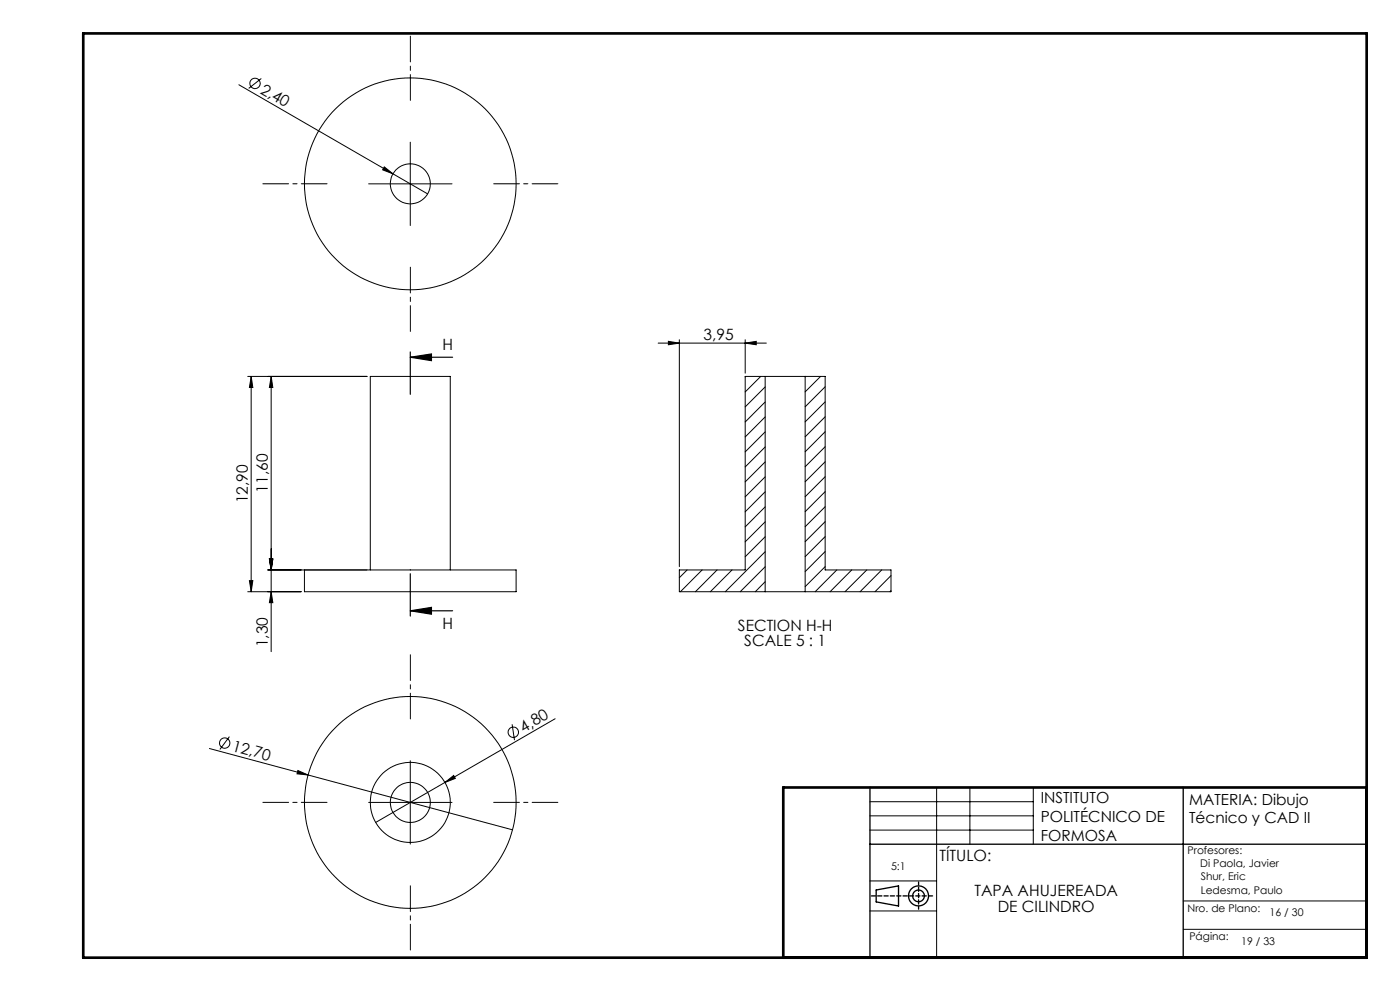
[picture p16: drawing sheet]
<svg xmlns="http://www.w3.org/2000/svg" width="420mm" height="297mm" viewBox="0 0 420 297" stroke-linecap="round" stroke-linejoin="round" font-family="sans-serif">
<defs><g id="words">
<g font-size="4.7">
<text x="77.9" y="27.7" transform="rotate(30 77.9 27.7)">2,40</text>
<text x="211" y="101.8">3,95</text>
<text x="132.7" y="105">H</text>
<text x="80.3" y="147.6" transform="rotate(-90 80.3 147.6)">11,60</text>
<text x="74.3" y="150.9" transform="rotate(-90 74.3 150.9)">12,90</text>
<text x="132.7" y="188.4">H</text>
<text x="221.4" y="189">SECTION H-H</text>
<text x="80.3" y="194" transform="rotate(-90 80.3 194)">1,30</text>
<text x="223.3" y="193.5">SCALE 5 : 1</text>
<text x="157.1" y="219.6" transform="rotate(-30 157.1 219.6)">4,80</text>
<text x="69.5" y="225" transform="rotate(15 69.5 225)">12,70</text>
<text x="281.8" y="257.9">TÍTULO:</text>
<text x="292.3" y="268.7">TAPA AHUJEREADA</text>
<text x="299.3" y="273.2">DE CILINDRO</text>
</g>
<g font-size="4.6">
<text x="312.2" y="240.8">INSTITUTO</text>
<text x="356.7" y="241.1">MATERIA: Dibujo</text>
<text x="312.2" y="246.4">POLITÉCNICO DE</text>
<text x="312.2" y="252">FORMOSA</text>
<text x="356.7" y="246.7">Técnico y CAD II</text>
</g>
<g font-size="3.2">
<text x="356.3" y="255.9">Profesores:</text>
<text x="267.3" y="260.7">5:1</text>
<text x="360.1" y="260">Di Paola, Javier</text>
<text x="360.3" y="263.9">Shur, Eric</text>
<text x="360.3" y="268">Ledesma, Paulo</text>
<text x="356.3" y="273.3">Nro. de Plano:</text>
<text x="380.9" y="274.5">16 / 30</text>
<text x="356.8" y="281.9">Página:</text>
<text x="372.3" y="283.3">19 / 33</text>
</g>
</g></defs>
<g fill="none" stroke="#000" stroke-width=".3">
<path d="M71.6 25.4l56.7 32.7M78.4 23.5l-3.8 3M110.6 55.1h25M115.3 50l2.6 2.1-3.1-1.2zM123.1 42.6v25M74.3 112.8h35.8M75.4 112.8l.4 3.3h-1zM75.4 112.8v64.5M81.4 112.8l.4 3.3h-1zM81.4 112.8v82.5M197.4 102.8h32.5M200.5 102.3l3.3 .5-3.3 .5z"/>
<path d="M203.8 101.8v68M223.6 102.8l3.3-.5v1zM223.6 101.8v10M223.7 112.8l-.1 .2M228.2 112.8l-4.6 4.7M229.6 116l-6 6M229.6 112.8h11.9M229.6 112.8h-6v58h-19.8v6.5h25.8M229.6 112.8v64.5M241.5 112.8h6v58h19.8v6.5h-25.8M241.5 112.8v64.5M241.7 112.8l-.2 .2"/>
<path d="M246.2 112.8l-4.7 4.6M247.5 115.9l-6 6M229.6 120.5l-6 6M229.6 125l-6 5.9M229.6 129.4l-6 6M229.6 133.9l-6 6M229.6 138.4l-6 6M247.5 124.9l-6 6M247.5 129.4l-6 6M247.5 133.9l-6 6M247.5 138.4l-6 6M247.5 120.4l-6 6"/>
<path d="M229.6 142.9l-6 6M229.6 147.4l-6 6M229.6 151.9l-6 6M229.6 156.4l-6 6M247.5 142.9l-6 6M247.5 147.4l-6 5.9M247.5 151.9l-6 6M247.5 156.3l-6 6M74.3 177.3h16M74.8 174h1l-.4 3.3zM80.3 170.8h29.8M80.8 167.5h1l-.4 3.3z"/>
<path d="M81.4 177.3l.4 3.3h-1zM91.3 170.8h63.5v6.5h-63.5zM111.1 170.8v-58h24v58M206.1 170.8l-2.3 2.3M210.6 170.8l-6.5 6.5M215.1 170.8l-6.5 6.5M219.6 170.8l-6.5 6.5M229.6 160.9l-6 6M229.6 165.3l-12 12M229.6 169.9l-7.5 7.4M229.6 174.3l-3 3M229.6 177.3h11.9"/>
<path d="M247.5 160.8l-6 6M247.5 165.3l-6 6M247.5 169.8l-6 6M251 170.8l-6.5 6.5M255.5 170.8l-6.5 6.5M260 170.8l-6.5 6.5M264.5 170.8l-6.5 6.5M267.3 172.5l-4.8 4.8M267.3 177l-.3 .3M153.6 217.1l.7 4.7M166.5 215.4l-33 19.1M62.8 224.3l29.6 8"/>
<path d="M68.8 220.8l-2.8 3.8M89.4 230.9l3 1.4-3.3-.4zM92.4 232.3l61.4 16.4M123.1 228v25M133.5 234.5l2.6-2.1 .5 .9zM133.5 234.5l-20.8 12M281 236v51M291 236v17M310 236v17M110.6 240.5h25M261 240.3h49M261 244.5h49"/>
<path d="M261 248.8h49M261 264h20M261 273h20M355 270h55M355 278.5h55"/>
<circle cx="76.5" cy="25" r="1.55"/>
<circle cx="123.1" cy="55.1" r="31.8"/>
<circle cx="123.1" cy="55.1" r="6"/>
<circle cx="154" cy="219.5" r="1.55"/>
<circle cx="67.4" cy="222.7" r="1.55"/>
<circle cx="123.1" cy="240.5" r="31.8"/>
<circle cx="123.1" cy="240.5" r="12"/>
<circle cx="123.1" cy="240.5" r="6"/>
</g>
<path d="M123.1 107.1l6.3-1v2zM123.1 107.1h12.7M123.1 105.5v12.7M123.1 171.9v12.7M123.1 183.1l6.3-1.1v2.1zM123.1 183.1h12.7" fill="none" stroke="#000" stroke-width=".35"/>
<g fill="none" stroke="#000" stroke-width=".4">
<path d="M261 236v51M355 236v51M261 253h149M262.9 266.7l6.7-1.2v6l-6.7-1.2z"/>
<circle cx="275.5" cy="268.5" r="3"/>
<circle cx="275.5" cy="268.5" r="1.74"/>
</g>
<path d="M123.1 30.1v-19.3M98.1 55.1h-19.2M148.1 55.1h19.3M123.1 80.1v19.2M123.1 215.5v-19.3M98.1 240.5h-19.2M148.1 240.5h19.3M123.1 265.5v19.2" fill="none" stroke="#000" stroke-width=".3" stroke-dasharray="15.2 1.3 1.3 1.3" stroke-dashoffset="7.5"/>
<path d="M275.6 264.3v8.2" fill="none" stroke="#000" stroke-width=".4" stroke-dasharray="1.3 .6" stroke-dashoffset=".4"/>
<path d="M279.8 268.5h-18.4" fill="none" stroke="#000" stroke-width=".4" stroke-dasharray="1.3 .6"/>
<path d="M25 10h385v277h-385zM410 236h-175v51" fill="none" stroke="#000" stroke-width=".8"/>
<g fill="#000">
<path d="M115.3 50l2.6 2.1-3.1-1.2zM89.4 230.9l3 1.4-3.3-.4zM133.5 234.5l2.6-2.1 .5 .9z"/>
<path d="M75.4 112.8l.4 3.3h-1zM74.8 174h1l-.4 3.3zM80.8 167.5h1l-.4 3.3zM81.4 177.3l.4 3.3h-1zM81.4 112.8l.4 3.3h-1zM80.8 167.5h1l-.4 3.3z"/>
<path d="M123.1 107.1l6.3-1v2zM123.1 183.1l6.3-1.1v2.1z"/>
<path d="M200.5 102.3l3.3 .5-3.3 .5zM223.6 102.8l3.3-.5v1z"/>
</g>
<use href="#words"/>
</svg>
